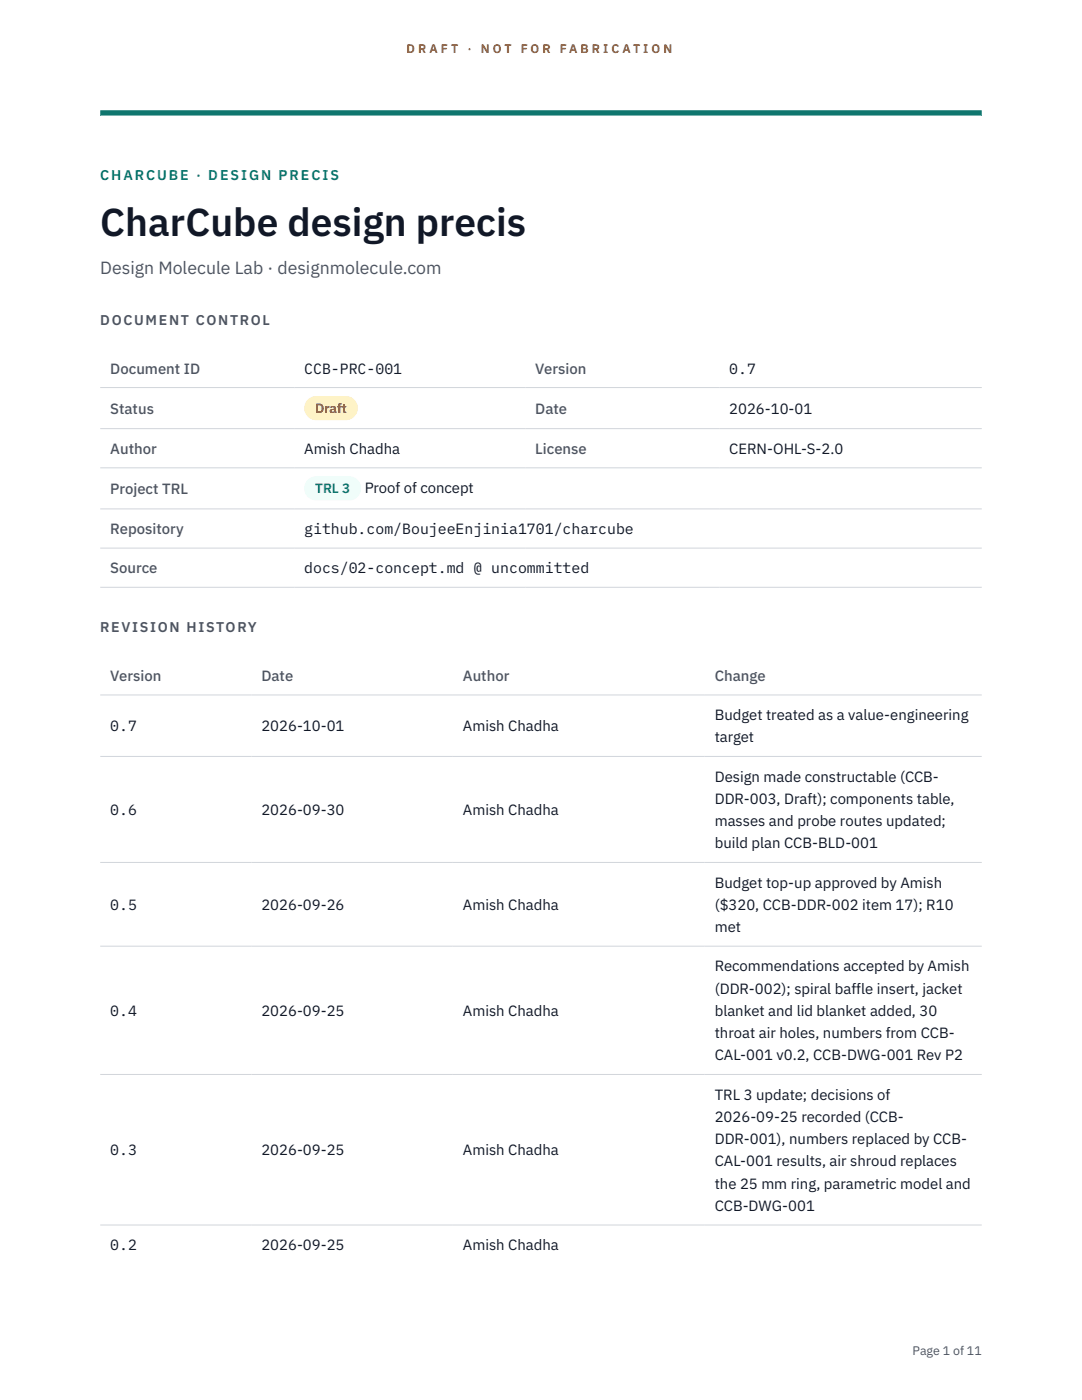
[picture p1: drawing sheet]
<svg xmlns="http://www.w3.org/2000/svg" width="216mm" height="279mm" viewBox="0 0 216 279" stroke-linecap="round" stroke-linejoin="round" font-family="sans-serif">
<defs><g id="words">
<text font-size="7.8" fill="#111827" x="20" y="47.1">CharCube design precis</text>
<text font-size="3.5" fill="#4b5563" x="20" y="54.6">Design Molecule Lab · designmolecule.com</text>
<g font-size="3" fill="#4b5563">
<text x="22" y="74.5">Document ID</text>
<text x="106.8" y="74.5">Version</text>
<text x="22" y="82.6">Status</text>
<text x="106.8" y="82.6">Date</text>
<text x="22" y="90.6">Author</text>
<text x="106.8" y="90.6">License</text>
<text x="22" y="98.6">Project TRL</text>
<text x="22" y="106.6">Repository</text>
<text x="22" y="114.4">Source</text>
<text x="22" y="135.9">Version</text>
<text x="52.2" y="135.9">Date</text>
<text x="92.4" y="135.9">Author</text>
<text x="142.6" y="135.9">Change</text>
</g>
<g font-size="3" fill="#111827">
<text x="60.7" y="74.5">CCB-PRC-001</text>
<text x="145.5" y="74.5">0.7</text>
<text x="145.5" y="82.6">2026-10-01</text>
<text x="60.7" y="90.6">Amish Chadha</text>
<text x="145.5" y="90.6">CERN-OHL-S-2.0</text>
<text x="72.8" y="98.5">Proof of concept</text>
<text x="60.7" y="106.6">github.com/BoujeeEnjinia1701/charcube</text>
<text x="60.7" y="114.4">docs/02-concept.md @ uncommitted</text>
<text x="142.6" y="143.7">Budget treated as a value-engineering</text>
<text x="22" y="145.9">0.7</text>
<text x="52.2" y="145.9">2026-10-01</text>
<text x="92.4" y="145.9">Amish Chadha</text>
<text x="142.6" y="148.2">target</text>
<text x="142.6" y="156">Design made constructable (CCB-</text>
<text x="142.6" y="160.4">DDR-003, Draft); components table,</text>
<text x="22" y="162.7">0.6</text>
<text x="52.2" y="162.7">2026-09-30</text>
<text x="92.4" y="162.7">Amish Chadha</text>
<text x="142.6" y="164.9">masses and probe routes updated;</text>
<text x="142.6" y="169.3">build plan CCB-BLD-001</text>
<text x="142.6" y="177.1">Budget top-up approved by Amish</text>
<text x="22" y="181.6">0.5</text>
<text x="52.2" y="181.6">2026-09-26</text>
<text x="92.4" y="181.6">Amish Chadha</text>
<text x="142.6" y="181.6">($320, CCB-DDR-002 item 17); R10</text>
<text x="142.6" y="186">met</text>
<text x="142.6" y="193.9">Recommendations accepted by Amish</text>
<text x="22" y="202.7">0.4</text>
<text x="52.2" y="202.7">2026-09-25</text>
<text x="92.4" y="202.7">Amish Chadha</text>
<text x="142.6" y="198.3">(DDR-002); spiral baffle insert, jacket</text>
<text x="142.6" y="202.7">blanket and lid blanket added, 30</text>
<text x="142.6" y="207.2">throat air holes, numbers from CCB-</text>
<text x="142.6" y="211.6">CAL-001 v0.2, CCB-DWG-001 Rev P2</text>
<text x="142.6" y="219.5">TRL 3 update; decisions of</text>
<text x="142.6" y="223.9">2026-09-25 recorded (CCB-</text>
<text x="22" y="230.6">0.3</text>
<text x="52.2" y="230.6">2026-09-25</text>
<text x="92.4" y="230.6">Amish Chadha</text>
<text x="142.6" y="228.3">DDR-001), numbers replaced by CCB-</text>
<text x="142.6" y="232.8">CAL-001 results, air shroud replaces</text>
<text x="142.6" y="237.2">the 25 mm ring, parametric model and</text>
<text x="142.6" y="241.7">CCB-DWG-001</text>
<text x="22" y="249.5">0.2</text>
<text x="52.2" y="249.5">2026-09-25</text>
<text x="92.4" y="249.5">Amish Chadha</text>
</g>
<text font-size="2.8" fill="#0f766e" x="20" y="36">CHARCUBE · DESIGN PRECIS</text>
<g font-size="2.8" fill="#4b5563">
<text x="20" y="64.8">DOCUMENT CONTROL</text>
<text x="20" y="126.2">REVISION HISTORY</text>
</g>
<text font-size="2.7" fill="#92400e" x="62.9" y="82.5">Draft</text>
<text font-size="2.7" fill="#0f766e" x="62.9" y="98.5">TRL 3</text>
<g font-size="2.5" fill="#b45309">
<text x="81.1" y="10.5">D R A F T</text>
<text x="93.3" y="10.5">·</text>
<text x="95.9" y="10.5">N O T</text>
<text x="103.9" y="10.5">F O R</text>
<text x="111.7" y="10.5">F A B R I C A T I O N</text>
</g>
<text font-size="2.5" fill="#4b5563" x="182.1" y="270.3">Page 1 of 11</text>
</g></defs>
<path d="M20 23.1h175.9zM20 22h175.9v1.1h-175.9z" fill-rule="evenodd" fill="#0f766e"/>
<path d="M20 77.3h175.9M20 85.5h175.9M20 93.4h175.9M20 101.6h175.9M20 109.4h175.9M20 117.2h175.9M20 138.7h175.9M20 151h175.9M20 172.1h175.9M20 188.8h175.9M20 214.4h175.9M20 244.5h175.9" fill="none" stroke="#d1d5db" stroke-width=".2"/>
<path d="M60.7 79h10.7v4.9h-10.7z" fill="#fef3c7"/>
<path d="M60.7 95.1h11.4v4.8h-11.4z" fill="#f0fdfa"/>
<use href="#words"/>
</svg>
